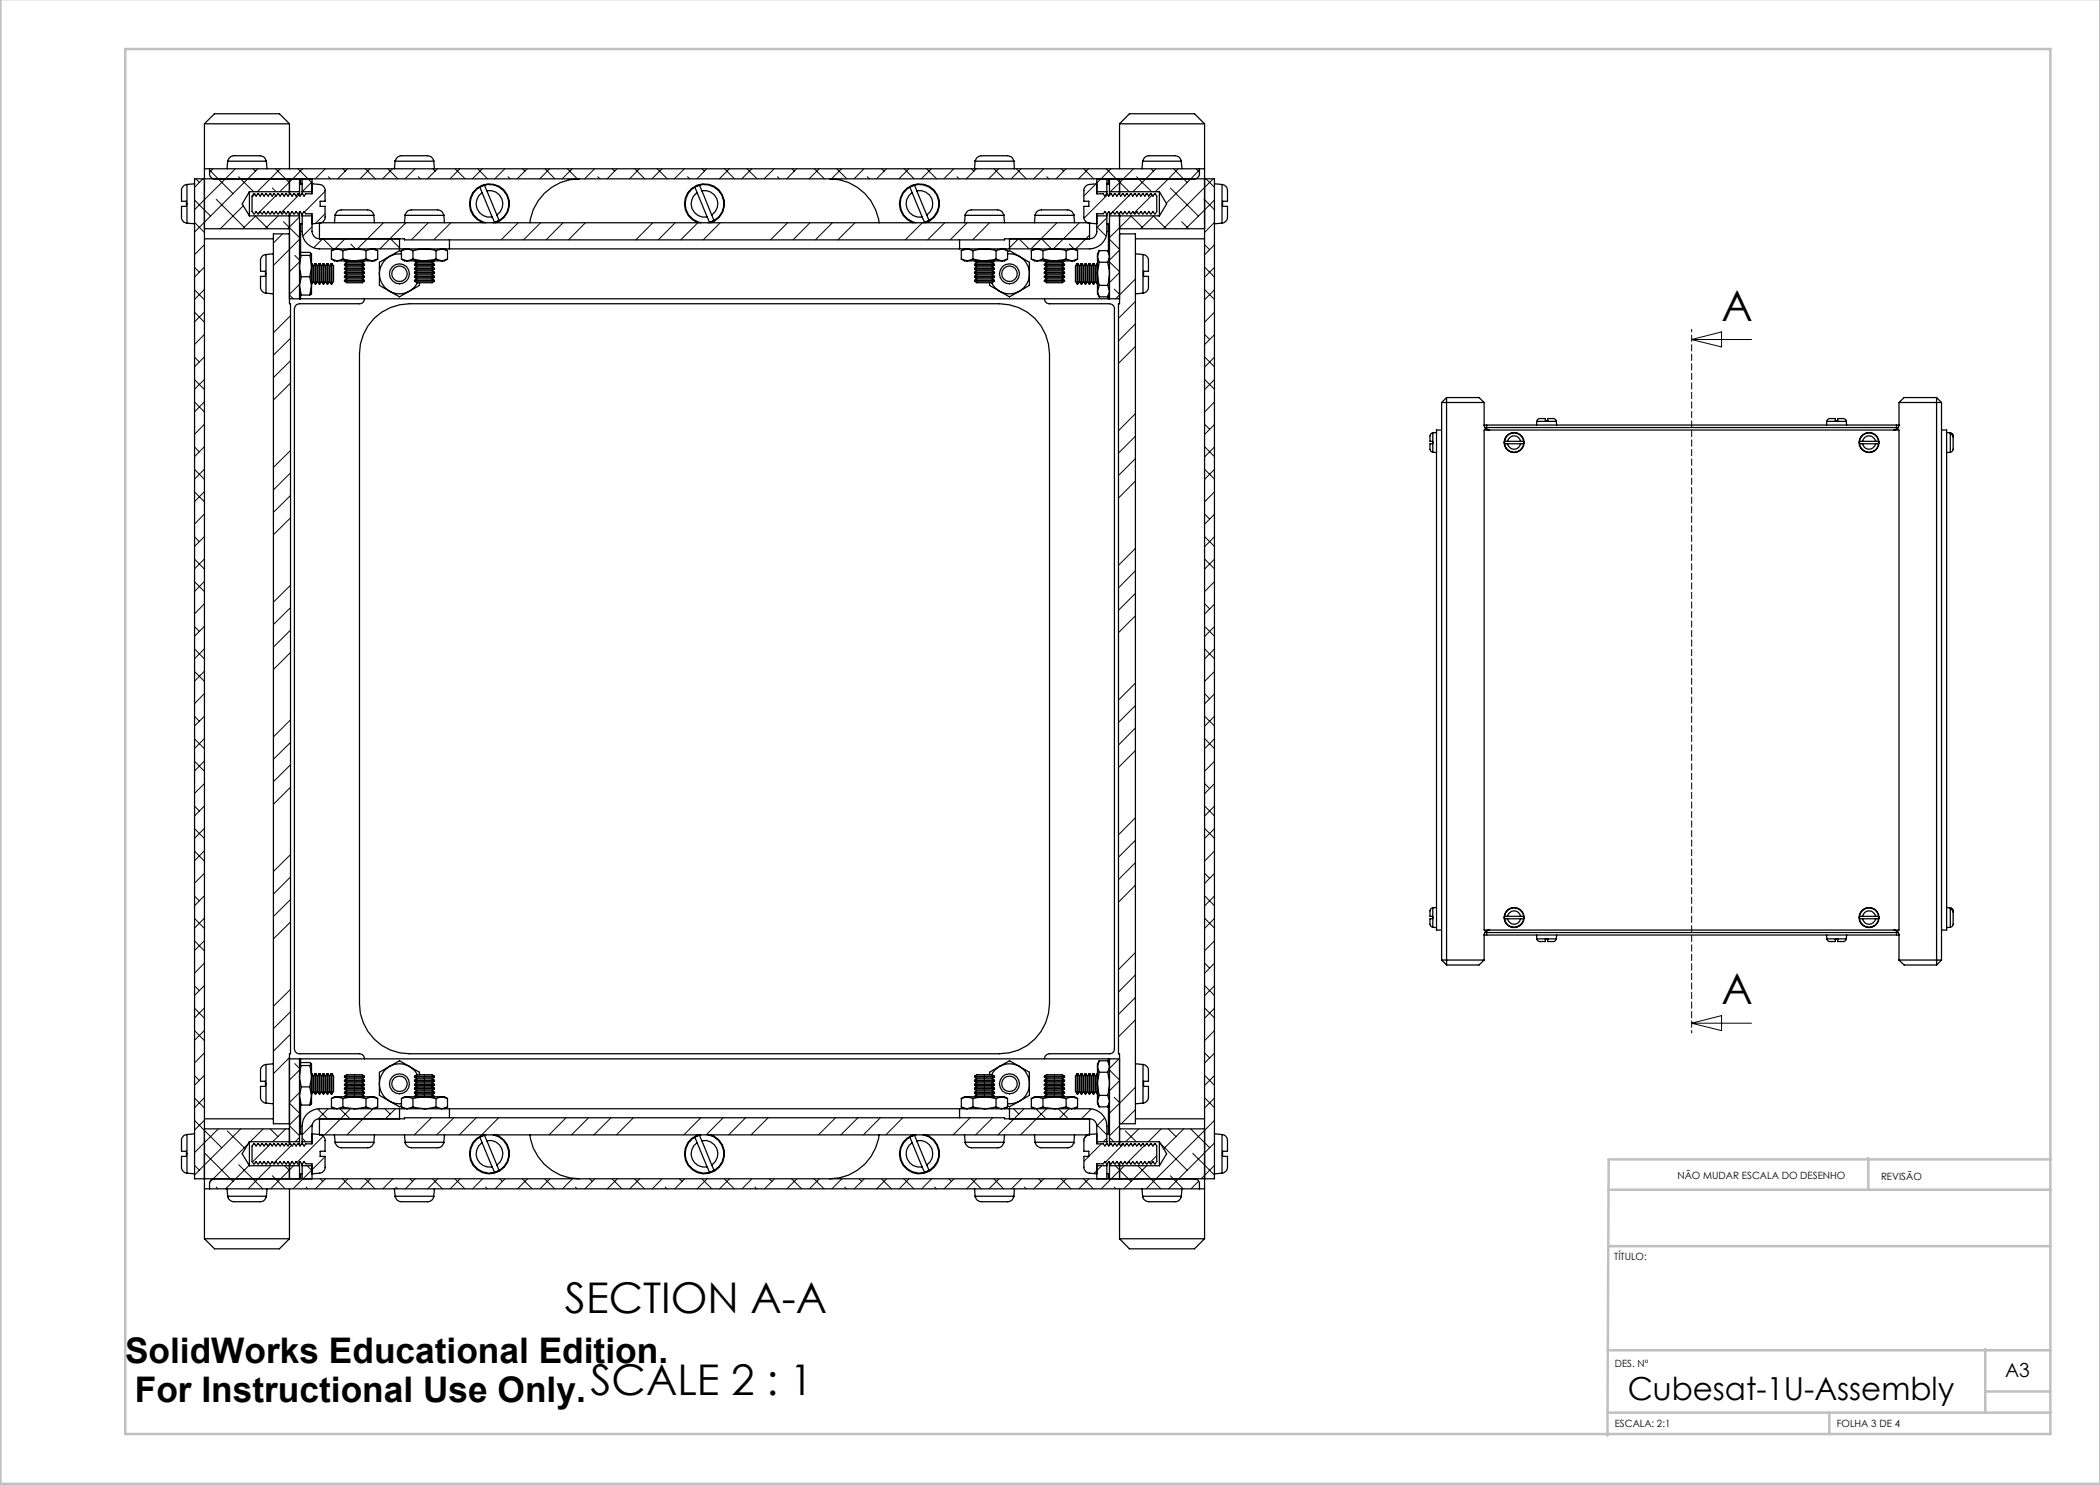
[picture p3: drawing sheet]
<svg xmlns="http://www.w3.org/2000/svg" width="420mm" height="297mm" viewBox="0 0 420 297" stroke-linecap="round" stroke-linejoin="round" font-family="sans-serif">
<defs><g id="words">
<g font-size="8.5">
<text x="344.3" y="64.1">A</text>
<text x="344.3" y="200.8">A</text>
<text x="113" y="262.5">SECTION A-A</text>
<text x="118.1" y="279">SCALE 2 : 1</text>
</g>
<g font-size="7.1">
<text x="25" y="272.6">SolidWorks Educational Edition.</text>
<text x="27" y="280.3">For Instructional Use Only.</text>
</g>
<text font-size="6.3" x="325.5" y="279.9">Cubesat-1U-Assembly</text>
<text font-size="3.9" x="401" y="275.4">A3</text>
<g font-size="2">
<text x="335.5" y="235.8">NÃO MUDAR ESCALA DO DESENHO</text>
<text x="376.2" y="236">REVISÃO</text>
<text x="322.8" y="252">TÍTULO:</text>
<text x="323" y="273.4">DES. Nº</text>
<text x="323" y="285.4">ESCALA: 2:1</text>
<text x="367.4" y="285.4">FOLHA 3 DE 4</text>
</g>
</g></defs>
<g fill="none" stroke="#000" stroke-width=".2">
<path d="M39.2 35.8l.7 .7M40.6 35.8l-1.7 1.7M41.9 34l4.7 4.7M42.6 33.8l-.7 .7M43.3 39.9l5.6 5.6M47.1 33.8l-8.2 8.1M47.7 35.3l3 3M50.6 33.8l.5 .5M51 38.8l-.6 .6M51.6 33.8l-12.7 12.6M54.5 37.6l.7 .7M55.1 33.8l2.7 2.7"/>
<path d="M55.2 39.2l-3.7 3.6M55.6 38.8h-.1M56.1 33.8l-4.6 4.5M59.6 33.8l2.8 2.8M59.8 38.9l-3.6 3.7M60.5 33.8l-4.5 4.5M62.4 36.4l-2 1.9M65 38.3l-4.1 4.1M65.1 33.8l-2.1 2M65.7 35.3l.4 .5M68.6 33.8l.4 .5M69.5 33.8l-2 2"/>
<path d="M73.1 33.8l2 2M74 33.8l-2 2M77.6 33.8l2 2M78.5 33.8l-2 2M83 33.8l-2 2M83.6 35.3l.5 .5M86.5 33.8l.5 .5M87.5 33.8l-2 2M91 33.8l2 2M92 33.8l-2 2M95.5 33.8l2 2M96.5 33.8l-2 2"/>
<path d="M101 33.8l-2 2M101.6 35.3l.4 .5M104.5 33.8l.5 .5M105.4 33.8l-2 2M109 33.8l2 2M109.9 33.8l-1.9 2M113.5 33.8l2 2M114.4 33.8l-2 2M118.9 33.8l-2 2M119.6 35.3l.4 .5M122.4 33.8l.5 .5M123.4 33.8l-2 2"/>
<path d="M127 33.8l1.9 2M127.9 33.8l-2 2M131.4 33.8l2.1 2M132.4 33.8l-2 2M136.9 33.8l-2 2M137.5 35.3l.4 .5M140.4 33.8l.5 .5M141.4 33.8l-2 2M144.9 33.8l2 2M145.9 33.8l-2 2M149.4 33.8l2 2M150.4 33.8l-2.1 2"/>
<path d="M154.8 33.8l-2 2M155.5 35.3l.4 .5M158.4 33.8l.5 .5M159.3 33.8l-2 2M162.9 33.8l2 2M163.8 33.8l-2 2M167.4 33.8l2 2M168.3 33.8l-2 2M172.8 33.8l-2 2M173.5 35.3l.3 .5M176.4 33.8l.4 .5M177.3 33.8l-2 2"/>
<path d="M180.8 33.8l2 2M181.8 33.8l-2 2M185.3 33.8l2 2M186.3 33.8l-2 2M190.7 33.8l-1.9 2M191.4 35.3l.4 .5M194.3 33.8l.5 .5M195.3 33.8l-2 2M198.8 33.8l2 2M199.7 33.8l-2 2M203.3 33.8l2 2M204.2 33.8l-2 2"/>
<path d="M208.7 33.8l-2 2M209.4 35.3l.4 .5M212.3 33.8l.4 .5M213.2 33.8l-2 2M216.7 33.8l2.1 2M217.7 33.8l-2 2M219.2 36.8l-2.4 2.4M219.4 36.4l.1 .1M221.2 33.8l4.6 4.5M221.5 38.9l-4.7 4.8M222.2 33.8l-2.8 2.8M225.7 39.2l-3.1 3.1"/>
<path d="M226.2 38.8l-.3 .2M226.7 33.8l-4.6 4.5M227.3 35.3l3 3M230.2 33.8l.5 .5M230.4 39l-3.6 3.6M231.2 33.8l-4.6 4.5M234.1 37.6l5.6 5.6M234.7 33.8l2.7 2.7M235.7 33.8l-4.6 4.5M239.2 33.8l.7 .7M239.9 34l-6.6 6.6M240.8 39.9l2.1 2"/>
<path d="M241.2 35.8l1.7 1.7M242.6 35.8l-9.9 10M38.9 40l3.2 3.2M38.9 58l2 2M38.9 53.5l1 .9M38.9 44.5l2 2M40.9 48.9l-2 2M40.9 53.4l-2 2M40.9 57.9l-2 2M48.7 41.1l-4.6 4.7M51 43.2l2.6 2.6M51.2 43.2l-2.7 2.6"/>
<path d="M55.6 43.2l-2.6 2.6M56.5 46.8l-1.8 1.8M56.7 44.3l3.2 3.2M57.9 59l.8 .8M58.9 51.1l1 .9M59.9 43.4l-2.4 2.4M59.9 47.9l-5.2 5.2M59.9 52.4l-2 2M59.9 56.9l-2 2M62.4 45.4l-1.9 1.8M64.5 47.8l-1.8 1.8M64.6 47.8l2 2"/>
<path d="M65 42.8l-1.9 1.9M69 47.8l-2 2M70.2 48.8l.9 1M76.7 44.6l-5.2 5.2M78.1 47.8l1.8 1.8M81.2 44.6l-5.2 5.2M85.7 44.6l-3.4 3.4M90.2 44.6l-3.5 3.4M103.6 44.6l-3.4 3.4M108.1 44.6l-3.4 3.4M112.6 44.6l-3.4 3.4M117.1 44.6l-3.4 3.4"/>
<path d="M130.6 44.6l-3.4 3.4M135 44.6l-3.3 3.4M139.6 44.6l-3.5 3.4M144 44.6l-3.3 3.4M157.5 44.6l-3.4 3.4M162 44.6l-3.4 3.4M166.5 44.6l-3.4 3.4M171 44.6l-3.4 3.4M184.5 44.6l-3.5 3.4M188.9 44.6l-3.4 3.4M193.4 44.6l-3.4 3.4M197.9 44.6l-3.4 3.4"/>
<path d="M203.7 47.8l-1.8 1.8M203.8 47.8l2 2M208.3 47.8l2 2M211.4 44.6l-5.2 5.2M213.9 48.8l.9 1M215.9 44.6l-5.2 5.2M217.9 47l-2.7 2.8M219.4 45.4l1.8 1.8M221.4 43.6l-2 2M221.9 52.4l2 2M221.9 47.9l2 2M222.4 42.5l-.2 .3"/>
<path d="M222.8 57.8l1.1 1.1M223.9 54.5l-2 2M223.9 50l-2 2M226.2 43.2l2.3 2.3M226.3 43.2l-4.4 4.3M227.1 55.8l-4 4M230.6 43.2l2.7 2.6M230.8 43.2l-2.7 2.6M236.3 44.3l1.4 1.5M240.9 57.9l2 2M240.9 53.4l2 2M240.9 48.9l1 1"/>
<path d="M242.9 40l-5.8 5.8M242.9 53.5l-2 2M242.9 44.5l-2 2M242.9 49l-2 2M242.9 58l-2 2M38.9 75.9l2 2M38.9 71.4l1 1M38.9 62.4l2 2M40.9 62.4l-2 2M40.9 75.9l-2 2M40.9 66.9l-2 2M40.9 71.4l-2 2"/>
<path d="M58.1 63.1l-3.4 3.5M58.1 67.7l-3.4 3.3M58.1 72.1l-3.4 3.4M58.1 76.6l-3.4 3.4M227.1 60.3l-3.4 3.4M227.1 64.8l-3.4 3.4M227.1 69.3l-3.4 3.4M240.9 75.9l2 2M240.9 71.4l2 2M240.9 66.9l1 1M242.9 62.4l-2 2M242.9 67l-2 1.9"/>
<path d="M242.9 71.4l-2 2M242.9 75.9l-2 2M338.3 67.9h12M338.3 67.9l6-1.5v3zM38.9 98.4l2 2M38.9 93.9l2 2M38.9 89.4l1 1M38.9 80.4l2 2M40.9 80.4l-2 2M40.9 84.8l-2 2.1M40.9 89.3l-2 2M40.9 93.8l-2 2"/>
<path d="M40.9 98.3l-2 2M58.1 90.1l-3.4 3.4M58.1 94.6l-3.4 3.4M58.1 99.1l-3.4 3.4M227.1 82.7l-3.4 3.4M227.1 87.2l-3.4 3.4M227.1 91.7l-3.4 3.4M227.1 96.2l-3.4 3.4M240.9 93.8l2 2M240.9 89.3l2 2M240.9 84.8l1 1.1M242.9 80.4l-2 2"/>
<path d="M242.9 84.9l-2 2M242.9 89.4l-2 2M242.9 93.9l-2 2M242.9 98.4l-2 2M38.9 116.3l2 2M38.9 111.8l2 2M38.9 107.3l1 1M40.9 111.8l-2 2M40.9 102.8l-2 2M40.9 107.3l-2 2M40.9 116.3l-2 2M58.1 117l-3.4 3.4"/>
<path d="M58.1 103.6l-3.4 3.4M227.1 109.7l-3.4 3.4M227.1 114.2l-3.4 3.4M227.1 118.7l-3.4 3.4M240.9 111.8l2 2M240.9 107.3l2 2M240.9 102.8l1 1M242.9 102.9l-2 1.9M242.9 107.3l-2 2.1M242.9 111.8l-2 2M242.9 116.3l-2 2M38.9 134.3l2 2"/>
<path d="M38.9 129.8l2 2M38.9 125.3l1 1M40.9 120.8l-2 2M40.9 125.3l-2 1.9M40.9 129.7l-2 2.1M40.9 134.2l-2 2M40.9 138.7l-2 2M58.1 121.5l-3.4 3.4M58.1 126l-3.4 3.4M58.1 130.5l-3.4 3.4M227.1 136.6l-3.4 3.4M227.1 123.2l-3.4 3.3"/>
<path d="M240.9 138.7l1 1.1M240.9 129.7l2 2.1M240.9 125.3l2 1.9M240.9 120.8l1 1M242.9 120.8l-2 2M242.9 125.3l-2 2M242.9 129.8l-2 2M242.9 134.3l-2 2M242.9 138.8l-2 2M38.9 152.3l2 2M38.9 147.8l2 2M38.9 143.3l1 .9"/>
<path d="M40.9 143.2l-2 2M40.9 147.7l-2 2M40.9 152.2l-2 2M40.9 156.7l-2 2M58.1 144l-3.4 3.4M58.1 148.5l-3.4 3.4M58.1 153l-3.4 3.3M58.1 157.4l-3.4 3.5M227.1 141.1l-3.4 3.4M227.1 145.6l-3.4 3.4M227.1 150.1l-3.4 3.4M240.9 156.7l1 1"/>
<path d="M240.9 147.7l2 2M240.9 143.2l2 2M242.9 143.3l-2 2M242.9 147.8l-2 2M242.9 152.3l-2 2M242.9 156.7l-2 2M38.9 179.2l1 1M38.9 170.2l2 2M38.9 165.7l2 2M38.9 161.2l1 1M40.9 174.7l-2 1.9M40.9 161.2l-2 2"/>
<path d="M40.9 165.7l-2 2M40.9 170.1l-2 2.1M40.9 179.1l-2 2M58.1 170.9l-3.4 3.4M58.1 175.4l-3.4 3.4M58.1 179.9l-3.4 3.4M227.1 163.5l-3.4 3.5M227.1 168.1l-3.4 3.3M227.1 172.5l-3.4 3.4M227.1 177l-3.4 3.4M240.9 179.1l2 2M240.9 174.7l1 1"/>
<path d="M240.9 165.7l2 2M240.9 161.2l2 2M242.9 161.2l-2 2M242.9 165.7l-2 2M242.9 170.2l-2 2M242.9 174.7l-2 2M242.9 179.2l-2 2M38.9 197.2l1 .9M38.9 188.2l2 2M38.9 183.7l2 2M40.9 183.6l-2 2M40.9 188.1l-2 2"/>
<path d="M40.9 192.6l-2 2M40.9 197.1l-2 2M58.1 197.9l-3.4 3.4M58.1 184.4l-3.4 3.4M227.1 190.5l-3.4 3.4M227.1 195l-3.4 3.4M227.1 199.5l-3.4 3.4M240.9 197.1l2 2M240.9 192.6l1 1M240.9 183.6l2 2M242.9 197.2l-2 1.9M242.9 183.7l-2 2"/>
<path d="M242.9 188.2l-2 2M242.9 192.6l-2 2.1M38.9 219.6l2 2M38.9 215.1l1 1M38.9 206.1l2 2M38.9 201.6l2 2.1M40.9 201.6l-2 2M40.9 206.1l-2 2M40.9 210.6l-2 2M40.9 215l-2 2.1M40.9 219.5l-2 2M57.9 211.5l-3.2 3.2"/>
<path d="M58.1 202.3l-3.4 3.4M58.1 206.8l-3.4 3.5M58.9 212.7l1 1M59.9 218.5l-2 2M59.9 214l-2 2M221.9 214l2 2M222.8 219.5l1.1 1M223.8 211.8l-1.9 1.9M223.9 216.1l-2 2.1M227.1 217.4l-5.2 5.2M227.1 204l-3.4 3.4M240.9 219.5l2 2"/>
<path d="M240.9 215l2 2.1M240.9 210.6l1 1M240.9 201.6l2 2M242.9 215.1l-2 2M242.9 201.6l-2 2.1M242.9 206.1l-2 2M242.9 210.6l-2 2M242.9 219.6l-2 2M338.3 204.6l6-1.5v3zM338.3 204.6h12M38.9 224.1l5.4 5.4M38.9 233.1l1 .9"/>
<path d="M40.9 224l-2 2M41 230.7l5.6 5.6M42.6 235.8l-.7 .7M43.3 237.4l.3 .4M43.7 225.8l-4.8 4.7M45.5 226.2l3.6 3.6M47.7 232.9l4.9 4.9M48.2 225.8l-9.3 9.2M49.7 228.7l-7 7.1M49.8 233l-4.7 4.8M52.6 225.8l-2.5 2.5M54 225.8l1.6 1.5"/>
<path d="M54.1 228.8l-3.6 3.6M54.2 233.1l-4.6 4.7M54.5 235.2l2.5 2.6M56.9 233.1l.9 .9M57.2 225.8l-2.7 2.5M57.9 225.1l2 2.1M57.9 220.7l2 1.9M58.3 229.1l-3.6 3.6M58.7 233.1l-4.6 4.7M59.9 223l-2 2M59.9 227.5l-.9 .8M60.4 227.6l.7 .7"/>
<path d="M61.2 237.4l.4 .4M61.4 233.1l1 1M62.4 224.9l-2 2.1M63.5 221.8l2 2M64 235.8l.6 .5M64.7 227.2l-5.3 5.3M65 231.3l-6.4 6.5M65.1 235.8l-2 2M65.6 221.8l-2 2M68 221.8l2 2M68.5 235.8l2 2M69.6 235.8l-2 2"/>
<path d="M70.1 221.8l-5.2 5.2M73 235.8l2 2M74.1 235.8l-2 2M74.6 221.8l-5.2 5.2M77 221.8l1 1M78.6 235.8l-2 2M79.1 221.8l-2 2M79.2 237.4l.3 .4M82 235.8l.5 .5M83 235.8l-1.9 2M86.3 223.6l-3.4 3.4M86.5 235.8l2 2"/>
<path d="M87.6 235.8l-2.1 2M90.8 223.6l-3.5 3.4M91 235.8l2 2M92 235.8l-2 2M95.3 223.6l-3.4 3.4M96.5 235.8l-2 2M97.1 237.4l.4 .4M99.7 223.6l-3.4 3.4M99.9 235.8l.6 .5M101 235.8l-2 2M104.5 235.8l1.9 2M105.5 235.8l-2 2"/>
<path d="M108.9 235.8l2 2M110 235.8l-2 2M113.2 223.6l-3.4 3.4M114.5 235.8l-2 2M115.1 237.4l.3 .4M117.7 223.6l-3.4 3.4M117.9 235.8l.6 .5M119 235.8l-2 2M122.2 223.6l-3.4 3.4M122.4 235.8l2 2M123.5 235.8l-2 2M126.7 223.6l-3.4 3.4"/>
<path d="M126.9 235.8l2 2M128 235.8l-2.1 2M132.4 235.8l-1.9 2M133 237.4l.4 .4M135.9 235.8l.5 .5M136.9 235.8l-2 2M140.2 223.6l-3.4 3.4M140.4 235.8l2 2M141.4 235.8l-2 2M144.6 223.6l-3.3 3.4M144.9 235.8l2 2M145.9 235.8l-2 2"/>
<path d="M149.1 223.6l-3.4 3.4M150.4 235.8l-2 2M151 237.4l.3 .4M153.6 223.6l-3.4 3.4M153.8 235.8l.6 .5M154.9 235.8l-2 2M158.3 235.8l2 2M159.4 235.8l-2 2M162.8 235.8l2 2M163.9 235.8l-2 2M167.1 223.6l-3.4 3.4M168.4 235.8l-2 2"/>
<path d="M168.9 237.4l.4 .4M171.6 223.6l-3.4 3.4M171.8 235.8l.5 .5M172.9 235.8l-2 2M176.1 223.6l-3.4 3.4M176.3 235.8l2 2M177.3 235.8l-2 2M180.6 223.6l-3.4 3.4M180.8 235.8l2 2M181.8 235.8l-2 2M186.3 235.8l-2 2M186.9 237.4l.4 .4"/>
<path d="M189.8 235.8l.5 .5M190.8 235.8l-2 2M194 223.6l-3.4 3.4M194.2 235.8l2.1 2M195.3 235.8l-2 2M198.5 223.6l-3.4 3.4M198.8 235.8l1.9 2M199.8 235.8l-2 2M202.7 221.8l1.1 1M204.3 235.8l-2 2M204.8 221.8l-5.2 5.2M204.9 237.4l.3 .4"/>
<path d="M207.2 221.8l2 2M207.7 235.8l.5 .5M208.8 235.8l-2 2M209.3 221.8l-5.2 5.2M211.7 221.8l2 2M212.2 235.8l2 2M213.3 235.8l-2 2M213.8 221.8l-2 2M216.7 235.8l2 2M217.8 231.3l-1 1M217.8 235.8l-2 2M217.9 226.7l-1.1 1"/>
<path d="M218.3 221.8l-2 2M219.3 224.9l2.1 2.1M219.4 234h.1M220.3 228.8l-2.5 2.4M220.3 233.1l-1.5 1.6M220.9 223.6l-1.5 1.6M221.4 227.6l-.7 .7M221.9 227.5l.9 .8M222.8 237.4l.4 .4M223.1 233.1l3.1 3.2M223.9 225.1l-2 2.1M224.7 228.8l-3.6 3.6"/>
<path d="M224.9 233.1l-4.7 4.7M225.1 226.2l2.2 2.1M227.1 221.9l-2.8 2.9M227.6 233.1l4.6 4.7M227.8 225.8l-2.7 2.5M228.9 229.1l-3.6 3.6M229.3 233.1l-4.5 4.7M231.4 231.1l-1.5 1.4M232.1 228.7l5.3 5.3M232.2 225.8l-2.5 2.5M233.6 225.8l1.6 1.5M234.1 235.2l2.5 2.6"/>
<path d="M236.7 225.8l-4 4M238.1 225.8l3.8 3.7M238.5 230.7l4.4 4.3M239.7 236.2l-1.5 1.6M242.9 224.1l-13.7 13.7M242.9 228.6l-9.2 9.2M242.9 233.1l-2.7 2.7"/>
</g>
<path d="M338.3 65.9v140.7" fill="none" stroke="#000" stroke-width=".2" stroke-dasharray="1.3 .6" stroke-dashoffset=".8"/>
<path d="M.1 -.1v296.9h419.9M25 9.8h385.1v277h-385.1zM321.7 237.9h88.4M373.7 231.6v6.3M410.1 231.9h-88.4l-.2 55.2M321.7 249.2h88.4M321.6 270h88.5M397.1 269.8v12.7M397.1 278.3h13M321.5 282.5h88.6M365.9 282.5v4.3" fill="none" stroke="#c0c0c0" stroke-width=".5"/>
<g fill="none" stroke="#000" stroke-width=".25">
<path d="M37.4 36.9a1.37 1.37 0 0 0-1.1 1.8v1.5h1v1.1h-.9a4.3 4.3 0 0 0 .2 2.9l.8 .4M37.4 36.9v7.7M38.9 36.8l-1.5 .1M38.9 35.8h204v200h-204zM40.9 33.8v204M40.9 33.8h200M40.9 24.8v9M40.9 24.8h17M40.9 24.8l2-2h13l2 2M41.9 33.8v.9a1.02 1.02 0 0 0 1 1.1M45.5 32.2h7.8M45.5 32.2l-.1 1.6"/>
<path d="M49.9 38.3v4.9M49.9 38.3h10M49.9 38.3l-1.5 2.5 1.5 2.4M53.2 32.2a1.31 1.31 0 0 0-1.5-1.1h-4.6a1.38 1.38 0 0 0-1.6 1.1M53.2 32.2h.1M53.3 32.2h.1M53.3 32.2l.1 1.6M57.9 35.8v3M57.9 24.8v9M59.9 38.3v.7M59.9 36.8h.5M59.9 35.8v2.5"/>
<path d="M60.1 35.8v1M60.4 38.3v.5M60.4 35.8v2.5M60.4 38.3h2M62.4 36.8l1.5 .1a1.21 1.21 0 0 1 1.1 1.2v2.1h-1v1.1h1v2.1a1.21 1.21 0 0 1-1.1 1.2l-1.5 .2M62.4 35.8v3h-1.3l-.3 .4-.3-.4h-.2l-.3 .4-.3-.4-.5 .4-.3-.4h-.2l-.3 .4-.3-.4h-.2l-.3 .4-.3-.4-.5 .4-.3-.4h-.2l-.3 .4-.3-.4h-.2l-.3 .4-.3-.4-.5 .4-.3-.4h-.2l-.3 .4-.3-.4h-.2l-.3 .4-.3-.4-.5 .4-.3-.4h-.2l-.3 .4-.3-.4h-.2l-.3 .4v3.1l.3 .5h.2l.3-.5 .3 .5h.2l.3-.5 .4 .5 .4-.5 .3 .5h.2l.3-.5 .3 .5h.2l.3-.5 .4 .5 .4-.5 .3 .5h.2l.3-.5 .3 .5h.2l.3-.5 .4 .5 .4-.5 .3 .5h.2l.3-.5 .3 .5h.2l.3-.5 .3 .5 .5-.5 .3 .5h.2l.3-.5 .3 .5h1.3v3.5a1.51 1.51 0 0 0 1.5 1.5M79 32.2a1.6 1.6 0 0 1 1.6-1.1h4.6a1.33 1.33 0 0 1 1.5 1.1M79 32.2h7.7M79 32.2l-.1 1.6M86.7 32.2l.2 1.6M96.4 38.5a2.69 2.69 0 0 0-1 3.3 2.69 2.69 0 0 0 3 1.6M96.4 38.5l2 4.9"/>
<path d="M97.4 38.1a2.69 2.69 0 0 1 3 1.6 2.69 2.69 0 0 1-1 3.3M97.4 38.1l-.5-1.1-.7 .3-.2 .2 .4 1M97.4 38.1l2 4.9M115.9 35.8a10 10 0 0 0-9.9 8.8M139.4 38.5a2.69 2.69 0 0 0-1 3.3 2.69 2.69 0 0 0 3 1.6M139.4 38.5l2 4.9M140.4 38.1a2.68 2.68 0 0 1 3 1.7 2.68 2.68 0 0 1-1.1 3.2M140.4 38.1l-.5-1.1-.4 .1-.5 .3 .4 1.1M140.4 38.1l1.9 4.9M165.9 35.8a10 10 0 0 1 9.9 8.8M182.4 38.5a2.69 2.69 0 0 0-1 3.3 2.69 2.69 0 0 0 3 1.6M182.4 38.5l2 4.9"/>
<path d="M183.3 38.1a2.68 2.68 0 0 1 3.1 1.6 2.68 2.68 0 0 1-1.1 3.3M183.3 38.1l-.4-1.1-.4 .1-.5 .3 .4 1.1M183.3 38.1l2 4.9M195 32.2a1.72 1.72 0 0 1 1.6-1.1h4.6a1.47 1.47 0 0 1 1.6 1.1M195 32.2h7.8M195 32.2l-.1 1.6M202.8 32.2l.1 1.6M219.4 36.8l-1.5 .1a1.21 1.21 0 0 0-1.1 1.2v2.1h1v1.1h-1v2.1a1.21 1.21 0 0 0 1.1 1.2l1.5 .2M219.4 35.8v3h1.3l.3 .4 .3-.4 .5 .4 .3-.4h.1l.4 .4 .3-.4h.2l.3 .4 .3-.4 .5 .4 .3-.4h.1l.4 .4 .3-.4h.2l.3 .4 .3-.4 .5 .4 .3-.4h.1l.4 .4 .3-.4h.2l.3 .4 .3-.4 .5 .4 .3-.4h.1l.4 .4 .3-.4h.2l.3 .4 .3-.4h.2l.3 .4v3.1l-.3 .5h-.2l-.3-.5-.3 .5h-.2l-.3-.5-.4 .5h-.1l-.3-.5-.4 .5-.4-.5-.3 .5h-.2l-.3-.5-.4 .5h-.1l-.3-.5-.4 .5-.4-.5-.3 .5h-.2l-.3-.5-.4 .5h-.1l-.3-.5-.4 .5-.4-.5-.3 .5h-.2l-.3-.5-.4 .5h-.1l-.3-.5-.4 .5-.4-.5-.3 .5h-1.3v3.5a1.45 1.45 0 0 1-1.5 1.5M219.4 38.3h2M221.4 38.3v.5M221.4 35.8v2.5"/>
<path d="M221.7 35.8v1M221.9 38.3v.7M221.9 36.8h-.5M221.9 38.3h10M221.9 35.8v2.5M223.9 35.8v3M223.9 24.8h17M223.9 24.8l2-2h13l2 2M223.9 24.8v9M228.5 32.2h.1M228.5 32.2h7.8M228.5 32.2l-.1 1.6"/>
<path d="M228.6 32.2a1.3 1.3 0 0 1 1.5-1.1h4.6a1.33 1.33 0 0 1 1.6 1.1M231.9 38.3v4.9M231.9 38.3l1.4 2.5-1.4 2.4M236.3 32.2l.1 1.6M239.9 33.8v.9a1.02 1.02 0 0 1-1 1.1M240.9 33.8v204M240.9 24.8v9M242.9 36.8l1.5 .1M244.4 36.9a1.37 1.37 0 0 1 1.1 1.8v1.5h-1v1.1h1v1.5a1.37 1.37 0 0 1-1.1 1.8M244.4 36.9v7.7M37.4 44.6l1.5 .2M40.9 47.8h13.8"/>
<path d="M40.9 45.8h17M49.9 43.2h10M53.2 50.9a1.37 1.37 0 0 0-1.1 1.8v1.6h1v1h-.9a4.3 4.3 0 0 0 .2 2.9l.8 .4M53.2 50.9v7.7M53.2 58.6l1.5 .2M54.7 50.8l-1.5 .1M57.9 42.7v18h.2v150h-.2v18.1M57.9 46.8h-3.2v178h3.2M57.9 59.8h2M59.9 42.5v.7M59.9 58.7l.4 .3M59.9 59.8h.2"/>
<path d="M59.9 43.2v16.6M60.1 59.8h161.6M60.1 44.7v5.9M60.1 58.9v.9M60.3 55.3l-.4 1.8 .4 1.9M60.3 51.1a6.6 6.6 0 0 0 0 4.2M60.3 55.3h1.6M60.3 59h1.6M60.3 51.1h1.6M60.4 43.2v3.1a3.5 3.5 0 0 0 3.5 3.5h16M60.4 42.8v.4M60.4 44.7l-.5 .1"/>
<path d="M60.4 43.2h2M61.9 55.3l.4 1.9M61.9 51.1l.4 2.1M62.3 53.2l-.4 2.1M62.3 53.2v4M62.3 50.8v2.4M62.3 57.2v1.6l-.4 .2M62.3 50.8l-.4-.3h-1.6l-.4 .3 .4 .3M62.3 52.8h.1M62.3 56.8h.1M62.3 57.2l-.4 1.8M62.3 50.8l-.4 .3"/>
<path d="M62.4 52.8v4M62.4 52.8l.3 .4M62.7 53.2v3.1M62.7 56.3l-.3 .5M62.7 56.3l.3 .5M63 52.8v4M63 52.8h.2M63 56.8h.2M63 52.8l-.3 .4M63.2 52.8v4M63.2 52.8l.3 .4M63.5 53.2v3.1"/>
<path d="M63.5 56.3l-.3 .5M63.5 56.3l.3 .5M63.8 52.8v4M63.8 52.8h.2M63.8 56.8h.2M63.8 52.8l-.3 .4M63.9 47.8h17v.2h120v-.2h17M63.9 47.8v-3.2h154v3.2M64 52.8v4M64 52.8l.3 .4M64.3 53.2v3.1M64.3 56.3l.3 .5"/>
<path d="M64.3 56.3l-.3 .5M64.6 52.8v4M64.6 52.8h.2M64.6 56.8h.2M64.6 52.8l-.3 .4M64.8 52.8v4M64.8 52.8l.3 .4M65.1 53.2v3.1M65.1 56.3l-.3 .5M65.1 56.3l.3 .5M65.4 52.8v4M65.4 52.8h.2"/>
<path d="M65.4 56.8h.2M65.4 52.8l-.3 .4M65.6 52.8v4M65.6 52.8l.3 .4M65.9 53.2v3.1M65.9 56.3l.3 .5M65.9 56.3l-.3 .5M66.2 52.8v4M66.2 52.8h.2M66.2 56.8h.2M66.2 52.8l-.3 .4M66.3 50.1l1.1-.3 1.2 .3"/>
<path d="M66.3 51.8l.6 .4h.5M66.3 50.1v1.7M66.3 51.8l1.1 .4M66.4 52.8a1.48 1.48 0 0 1 .3 1.4v1.1a1.48 1.48 0 0 1-.3 1.5M66.4 52.8v4M66.9 49.8l-.6 .3M67 43v.1M67 43h.1M67 43.1h7.8M67 43.1l-.1 1.5M67.1 43a1.24 1.24 0 0 1 1.5-1h4.6a1.26 1.26 0 0 1 1.6 1.1M67.4 52.2h3.5"/>
<path d="M68.6 50.1a7.7 7.7 0 0 1 4.6 0M68.6 51.8l2.3 .4M68.6 51.8l-1.2 .4M68.6 50.1v1.7M68.9 54.5h4M68.9 52.2h4M68.9 53.1h4M68.9 55.5h4M68.9 52.9h4M68.9 53.7h4M68.9 53.8h4M68.9 54.6h4"/>
<path d="M68.9 55.3h4M68.9 56.1h4M68.9 56.2a1.48 1.48 0 0 0 1.4 .3h1.2a1.48 1.48 0 0 0 1.4-.3M68.9 56.2h4M68.9 52.2h.1M68.9 52.9v.2M68.9 53.7v.1M68.9 54.5v.1M68.9 55.3v.2M68.9 56.1v.1M68.9 53.1l.5 .3M68.9 55.5l.5 .3"/>
<path d="M68.9 54.6l.5 .4M68.9 52.2l.5 .4M68.9 53.8l.5 .3M69.4 54.1h3.1M69.4 53.4h3.1M69.4 55.8h3.1M69.4 52.6h3.1M69.4 55h3.1M69.4 54.1l-.5 .4M69.4 52.6l-.5 .3M69.4 55.8l-.5 .3M69.4 53.4l-.5 .3"/>
<path d="M69.4 55l-.5 .3M70.9 52.2h3.5M72.5 54.1l.4 .4M72.5 52.6l.4 .3M72.5 55.8l.4 .3M72.5 53.4l.4 .3M72.5 55l.4 .3M72.9 59.8a.96 .96 0 0 1-1 .9h-12a1.09 1.09 0 0 0-1 1.1v148a1.02 1.02 0 0 0 1 .9h12a1.02 1.02 0 0 1 1 1.1M72.9 52.2h.1M72.9 52.9v.2M72.9 53.7v.1M72.9 54.5v.1"/>
<path d="M72.9 55.3v.2M72.9 56.1v.1M72.9 53.1l-.4 .3M72.9 55.5l-.4 .3M72.9 54.6l-.4 .4M72.9 52.2l-.4 .4M72.9 53.8l-.4 .3M73.2 51.8l-2.3 .4M73.2 50.1l1.2-.3 1.1 .3M73.2 50.1v1.7M73.2 51.8l1.2 .4M74.8 43.1l.1 1.5"/>
<path d="M74.9 49.8l.6 .3M75.5 51.8l-1.1 .4M75.5 51.8l-.6 .4h-.5M75.5 50.1v1.7M75.9 54.7a4.2 4.2 0 0 0 2 3.5M75.9 54.7v2.4l2 1.1M77.9 58.2a4 4 0 0 0 4 0M77.9 51.3a4.2 4.2 0 0 0-2 3.4M77.9 58.2l2 1.2 2-1.2M77.9 51.3l-2 1.2v2.2M79.9 49.8h10M79.9 47.8v2"/>
<path d="M80.3 50.8l-1.5 .1-.9 .4M80.3 50.4l-.4-.3-2 1.2M80.3 50.1l1.1-.3 1.2 .3M80.3 51.8l.6 .4h.5M80.3 51.8l1.1 .4M80.3 50.1v1.7M80.9 49.8l-.6 .3M81 43v.1M81 43h.1M81 43.1h7.8M81 43.1l-.1 1.5M81.1 43a1.24 1.24 0 0 1 1.5-1h4.6a1.38 1.38 0 0 1 1.6 1.1"/>
<path d="M81.4 52.2h3.5M82.6 50.1a7.7 7.7 0 0 1 4.6 0M82.6 51.8l2.3 .4M82.6 51.8l-1.2 .4M82.6 50.1v1.7M82.9 56.1h4M82.9 52.2h4M82.9 52.9h4M82.9 53.1h4M82.9 53.7h4M82.9 55.3h4M82.9 53.8h4"/>
<path d="M82.9 55.5h4M82.9 54.5h4M82.9 54.6h4M82.9 56.2h4M82.9 56.2a1.48 1.48 0 0 0 1.4 .3h1.2a1.48 1.48 0 0 0 1.4-.3M82.9 52.2h.1M82.9 52.9v.2M82.9 53.7v.1M82.9 54.5v.1M82.9 55.3v.2M82.9 56.1v.1M82.9 52.2l.5 .4"/>
<path d="M82.9 55.5l.5 .3M82.9 54.6l.5 .4M82.9 53.1l.5 .3M82.9 53.8l.5 .3M83.1 52.4l.2 .2M83.4 55.8h3M83.4 53.4h3M83.4 52.6h3M83.4 55h3M83.4 54.1h3M83.4 55.8l-.5 .3M83.4 53.4l-.5 .3"/>
<path d="M83.4 52.6l-.5 .3M83.4 55l-.5 .3M83.4 54.1l-.5 .4M83.5 56.5l-.8 1.1-.8 .6M83.9 56.5v.6l-2 1.1M84.9 52.2h3.5M86.4 55.8l.5 .3M86.4 53.4l.5 .3M86.4 52.6l.5 .3M86.4 55l.5 .3M86.4 54.1l.5 .4M86.9 52.2h.1"/>
<path d="M86.9 52.9v.2M86.9 53.7v.1M86.9 54.5v.1M86.9 55.3v.2M86.9 56.1v.1M86.9 52.2l-.5 .4M86.9 55.5l-.5 .3M86.9 54.6l-.5 .4M86.9 53.1l-.5 .3M86.9 53.8l-.5 .3M87.2 51.8l-2.3 .4M87.2 50.1l1.2-.3 1.1 .3"/>
<path d="M87.2 51.8l1.2 .4M87.2 50.1v1.7M88.8 43.1l.1 1.5M88.9 49.8l.6 .3M89.5 51.8l-1.1 .4M89.5 51.8l-.6 .4h-.5M89.5 50.1v1.7M89.9 49.8h102M89.9 48v1.8M96.7 44.6a4 4 0 0 1-2-6.2 4 4 0 0 1 6.4 0 4 4 0 0 1-2 6.2M97.2 44.6a3.9 3.9 0 0 1-2.5-6 3.9 3.9 0 0 1 6.4 0 3.9 3.9 0 0 1-2.5 6M99.4 43l.4 1.1-.3 .2a.42 .42 0 0 1-.5 .1 .42 .42 0 0 1-.3-.4l-.3-.6"/>
<path d="M139.6 44.6a4 4 0 0 1-1.9-6.2 4 4 0 0 1 6.4 0 4 4 0 0 1-2 6.2M140.2 44.6a3.9 3.9 0 0 1-2.5-6 3.9 3.9 0 0 1 6.4 0 3.9 3.9 0 0 1-2.5 6M142.3 43l.5 1.1-.3 .2a.42 .42 0 0 1-.5 .1 .42 .42 0 0 1-.3-.4l-.3-.6M182.6 44.6a4 4 0 0 1-1.9-6.2 4 4 0 0 1 6.4 0 4 4 0 0 1-2 6.2M183.2 44.6a3.9 3.9 0 0 1-2.5-6 3.9 3.9 0 0 1 6.4 0 3.9 3.9 0 0 1-2.5 6M185.3 43l.5 1.1-.3 .2a.42 .42 0 0 1-.5 .1 .42 .42 0 0 1-.3-.4l-.3-.6M191.9 49.8h10M191.9 48v1.8M192.3 50.1l1.1-.3 1.2 .3M192.3 51.8l.6 .4h.5M192.3 51.8l1.1 .4M192.3 50.1v1.7"/>
<path d="M192.9 49.8l-.6 .3M193 43.1h7.8M193 43.1l-.1 1.5M193.4 52.2h3.5M194.6 51.8l2.3 .4M194.6 50.1a7.7 7.7 0 0 1 4.6 0M194.6 51.8l-1.2 .4M194.6 50.1v1.7M194.9 55.5h4M194.9 56.1h4M194.9 56.2h4M194.9 56.2a1.48 1.48 0 0 0 1.4 .3h1.2a1.48 1.48 0 0 0 1.4-.3"/>
<path d="M194.9 53.1h4M194.9 53.7h4M194.9 53.8h4M194.9 54.5h4M194.9 55.3h4M194.9 52.2h4M194.9 52.9h4M194.9 54.6h4M194.9 55.5l.4 .3M194.9 52.2h.1M194.9 52.9v.2M194.9 53.7v.1"/>
<path d="M194.9 54.5v.1M194.9 55.3v.2M194.9 56.1v.1M194.9 53.1l.4 .3M194.9 52.2l.4 .4M194.9 53.8l.4 .3M194.9 54.6l.4 .4M195.3 55.8h3.1M195.3 53.4h3.1M195.3 54.1h3.1M195.3 52.6h3.1M195.3 55h3.1"/>
<path d="M195.3 55.8l-.4 .3M195.3 54.1l-.4 .4M195.3 53.4l-.4 .3M195.3 52.6l-.4 .3M195.3 55l-.4 .3M196.9 52.2h3.4M197.9 56.5v.6l2 1.1M198.3 56.5l.8 1.1 .8 .6M198.4 55.8l.5 .3M198.4 54.1l.5 .4M198.4 53.4l.5 .3M198.4 52.6l.5 .3"/>
<path d="M198.4 55l.5 .3M198.6 52.4l-.1 .2M198.9 55.5l-.5 .3M198.9 52.2h.1M198.9 52.9v.2M198.9 53.7v.1M198.9 54.5v.1M198.9 55.3v.2M198.9 56.1v.1M198.9 53.1l-.5 .3M198.9 52.2l-.5 .4M198.9 53.8l-.5 .3"/>
<path d="M198.9 54.6l-.5 .4M199.2 50.1l1.1-.3 1.2 .3M199.2 51.8l-2.3 .4M199.2 51.8l1.1 .4M199.2 50.1v1.7M199.9 58.2a4.1 4.1 0 0 0 4 0M199.9 58.2l2 1.2 2-1.2M200.7 43a1.31 1.31 0 0 0-1.5-1h-4.6a1.29 1.29 0 0 0-1.6 1.1M200.7 43h.1M200.8 43v.1M200.8 43.1l.1 1.5M200.9 49.8l.6 .3"/>
<path d="M201.5 50.8h.9l1.5 .5M201.5 51.8l-1.2 .4M201.5 51.8l-.6 .4h-.6M201.5 50.4l.4-.3 2 1.2M201.5 50.1v1.7M201.9 47.8v2M203.9 51.3a4.1 4.1 0 0 1 2 3.4M203.9 51.3l2 1.2v2.2M205.9 54.7a4.1 4.1 0 0 1-2 3.5M205.9 54.7v2.4l-2 1.1M206.3 50.1l1.1-.3 1.2 .3M206.3 51.8l.6 .4h.5"/>
<path d="M206.3 51.8l1.1 .4M206.3 50.1v1.7M206.9 49.8l-.6 .3M207 43.1h7.8M207 43.1l-.1 1.5M207.4 52.2h3.5M208.6 50.1a7.7 7.7 0 0 1 4.6 0M208.6 51.8l2.3 .4M208.6 51.8l-1.2 .4M208.6 50.1v1.7M208.9 59.8a1.02 1.02 0 0 0 1 .9h12a1.02 1.02 0 0 1 1 1.1v148a.96 .96 0 0 1-1 .9h-12a1.09 1.09 0 0 0-1 1.1M208.9 53.1h4"/>
<path d="M208.9 52.9h4M208.9 55.3h4M208.9 53.7h4M208.9 55.5h4M208.9 54.6h4M208.9 52.2h4M208.9 56.1h4M208.9 56.2h4M208.9 54.5h4M208.9 53.8h4M208.9 56.2a1.55 1.55 0 0 0 1.4 .3h1.2a1.48 1.48 0 0 0 1.4-.3M208.9 53.1l.4 .3"/>
<path d="M208.9 52.2h.1M208.9 52.9v.2M208.9 53.7v.1M208.9 54.5v.1M208.9 55.3v.2M208.9 56.1v.1M208.9 55.5l.4 .3M208.9 54.6l.4 .4M208.9 52.2l.4 .4M208.9 53.8l.4 .3M209.3 53.4h3.1M209.3 52.6h3.1"/>
<path d="M209.3 55h3.1M209.3 55.8h3.1M209.3 54.1h3.1M209.3 52.6l-.4 .3M209.3 55l-.4 .3M209.3 53.4l-.4 .3M209.3 55.8l-.4 .3M209.3 54.1l-.4 .4M210.9 52.2h3.4M212.4 52.6l.5 .3M212.4 55l.5 .3M212.4 53.4l.5 .3"/>
<path d="M212.4 55.8l.5 .3M212.4 54.1l.5 .4M212.9 53.1l-.5 .3M212.9 52.2h.1M212.9 52.9v.2M212.9 53.7v.1M212.9 54.5v.1M212.9 55.3v.2M212.9 56.1v.1M212.9 55.5l-.5 .3M212.9 54.6l-.5 .4M212.9 52.2l-.5 .4"/>
<path d="M212.9 53.8l-.5 .3M213.2 50.1l1.1-.3 1.2 .3M213.2 51.8l-2.3 .4M213.2 51.8l1.1 .4M213.2 50.1v1.7M214.7 43a1.32 1.32 0 0 0-1.5-1h-4.6a1.48 1.48 0 0 0-1.6 1.1M214.7 43l.1 .1M214.7 43h.1M214.8 43.1l.1 1.5M214.9 49.8l.6 .3M215.4 52.8v4M215.4 52.8a1.48 1.48 0 0 0-.3 1.4v1.1a1.48 1.48 0 0 0 .3 1.5"/>
<path d="M215.4 52.8h.2M215.4 56.8h.2M215.5 51.8l-1.2 .4M215.5 51.8l-.6 .4h-.6M215.5 50.1v1.7M215.6 52.8v4M215.6 52.8l.3 .4M215.9 53.2v3.1M215.9 56.3l.3 .5M215.9 56.3l-.3 .5M216.2 52.8v4M216.2 52.8h.2"/>
<path d="M216.2 56.8h.2M216.2 52.8l-.3 .4M216.4 52.8v4M216.4 52.8l.3 .4M216.7 53.2v3.1M216.7 56.3l-.3 .5M216.7 56.3l.3 .5M217 52.8v4M217 52.8h.2M217 56.8h.2M217 52.8l-.3 .4M217.2 52.8v4"/>
<path d="M217.2 52.8l.3 .4M217.5 53.2v3.1M217.5 56.3l-.3 .5M217.5 56.3l.3 .5M217.8 52.8v4M217.8 52.8h.2M217.8 56.8h.2M217.8 52.8l-.3 .4M218 52.8v4M218 52.8l.3 .4M218.3 53.2v3.1M218.3 56.3l-.3 .5"/>
<path d="M218.3 56.3l.3 .5M218.6 52.8v4M218.6 52.8h.2M218.6 56.8h.2M218.6 52.8l-.3 .4M218.8 52.8v4M218.8 52.8l.3 .4M219.1 53.2v3.1M219.1 56.3l.3 .5M219.1 56.3l-.3 .5M219.4 43.2h2M219.4 52.8v4"/>
<path d="M219.4 52.8l-.3 .4M219.4 52.8h.1M219.4 56.8h.1M219.5 58.2l.4 1.2M219.5 54.7l.4 2.4M219.5 51.3l.4 1.2M219.5 51.3v3.4M219.5 54.7v3.5M219.5 58.2v.6l.4 .6M219.9 52.5l-.4 2.2M219.9 50.1l-.4 .7v.5M219.9 59.4h1.6"/>
<path d="M219.9 57.1l-.4 1.1M219.9 57.1h1.6M219.9 52.5h1.6M219.9 50.1l-.4 1.2M219.9 50.1h1.6M221.4 43.2v3.1a3.5 3.5 0 0 1-3.5 3.5h-16M221.4 42.8v.4M221.4 44.7l.5 .1M221.5 57.1l.4 1.1-.4 1.2M221.5 52.5a7.7 7.7 0 0 1 0 4.6M221.5 50.1l.4 1.2-.4 1.2M221.5 50.1l.4 .7"/>
<path d="M221.7 59.8h.2M221.7 44.7v5.7M221.7 59.1v.7M221.9 42.5v.7M221.9 58.8l-.4 .6M221.9 43.2h10M221.9 59.8h2M221.9 43.2v16.6M223.9 42.7v18h-.2v150h.2v18.1M223.9 46.8h3.2v178h-3.2M223.9 45.8h17M227.1 50.8l1.5 .1"/>
<path d="M227.1 47.8h13.8M228.6 50.9a1.37 1.37 0 0 1 1.1 1.8v1.6h-1v1h1v1.5a1.37 1.37 0 0 1-1.1 1.8M228.6 50.9v7.7M228.6 58.6l-1.5 .2M244.4 44.6l-1.5 .2M74.8 63.7a10.2 10.2 0 0 1 7.1-3h118a10 10 0 0 1 10 10.1v130a10 10 0 0 1-10 9.9h-118a10 10 0 0 1-10-9.9v-130a10.2 10.2 0 0 1 2.9-7.1zM289.3 79.5v113.5M289.3 79.5h6.5l1 1M289.3 79.5l-1 1M387.3 79.5v113.5M387.3 79.5h-6.5l-1 1M387.3 79.5l1 1"/>
<path d="M286.6 86.6l-.4 .2a1.68 1.68 0 0 0-.2 1.5h.5v.5h-.5a1.8 1.8 0 0 0 .2 1.5l.4 .1M286.6 86.6v3.8M286.6 90.4l.7 .1M287.3 86.5l-.7 .1M288.3 80.5h8.5M288.3 86h-1v100h1M288.3 80.5v111.5M296.8 85a.96 .96 0 0 0 1 1l-.3-.1-.2-.4M296.8 85h.5M296.8 86h83v100h-83zM296.8 80.5v4.5M296.9 85.5h.4"/>
<path d="M297.3 85v.5M297.3 85.5h82M297.3 85h82M301.5 88.3h-.3a.25 .25 0 0 0-.3 .2 .25 .25 0 0 0 .2 .3h.4M301.5 88.8a1.35 1.35 0 0 0 1.3 1 1.35 1.35 0 0 0 1.3-1M301.5 88.3a1.35 1.35 0 0 1 1.3-1.1 1.35 1.35 0 0 1 1.3 1.1M301.5 88.8h2.6M301.5 88.3h2.6M304.1 88.3h.6v.5h-.6M307.4 84.3a.71 .71 0 0 1 .9-.6h.8a.31 .31 0 0 0 0 .4 .31 .31 0 0 0 .4 0 .31 .31 0 0 0 .1-.4h.4a.89 .89 0 0 1 1.3 .6M307.4 84.3h3.9M307.4 84.3l-.1 .7"/>
<path d="M311.3 84.3v.7M365.4 84.3a.71 .71 0 0 1 .9-.6h.8a.31 .31 0 0 0 0 .4 .31 .31 0 0 0 .4 0 .31 .31 0 0 0 .1-.4h.4a.89 .89 0 0 1 1.3 .6M365.4 84.3h3.9M365.4 84.3l-.1 .7M369.3 84.3v.7M372.5 88.3h-.6v.5h.6M372.5 88.8a1.35 1.35 0 0 0 1.3 1 1.35 1.35 0 0 0 1.3-1M372.5 88.3a1.35 1.35 0 0 1 1.3-1.1 1.35 1.35 0 0 1 1.3 1.1M372.5 88.8h2.6M372.5 88.3h2.6M375.1 88.3h.6v.5h-.6M379.3 85h.5"/>
<path d="M379.3 85.5h.4M379.3 85v.5M379.8 85a.96 .96 0 0 1-1 1l.4-.2 .1-.3M379.8 80.5h8.5M379.8 80.5v4.5M388.3 86h1v100h-1M388.3 80.5v111.5M389.3 86.5l.8 .1M390.1 86.6h.1a.65 .65 0 0 1 .4 .8M390.1 86.6v3.8M390.1 90.4l-.8 .1M390.6 87.4v1.2a1.99 1.99 0 0 1-.2 1.7l-.3 .1"/>
<path d="M390.6 87.2l-.1-.3-.4-.3v.3l.3 .1 .2 .4M286.6 181.6l-.4 .2a1.68 1.68 0 0 0-.2 1.5h.5v.5h-.5a1.66 1.66 0 0 0 .2 1.5l.4 .2M286.6 181.6v3.9M286.6 185.5h.7M287.3 181.5l-.7 .1M288.3 192h8.5M288.3 192l1 1M296.8 187h.5M296.8 187v5M296.8 192l-1 1h-6.5M296.9 186.5h.4M297.3 186.5l.1-.3 .4-.2a.96 .96 0 0 0-1 1"/>
<path d="M297.3 186.5h82M297.3 187h82M297.3 186.5v.5M301.5 183.3h-.3a.25 .25 0 0 0-.3 .2 .25 .25 0 0 0 .2 .3h.4M301.5 183.8a1.35 1.35 0 0 0 1.3 1.1 1.35 1.35 0 0 0 1.3-1.1M301.5 183.3a1.35 1.35 0 0 1 1.3-1.1 1.35 1.35 0 0 1 1.3 1.1M301.5 183.8h2.6M301.5 183.3h2.6M304.1 183.3h.6v.5h-.6M307.3 187l.1 .8M307.4 187.8a.73 .73 0 0 0 .9 .5h.8a.31 .31 0 0 1 0-.4 .31 .31 0 0 1 .4 0 .31 .31 0 0 1 .1 .4h.4a.92 .92 0 0 0 1.2-.4l.1-.1M307.4 187.8h3.9"/>
<path d="M311.3 187v.8M365.3 187l.1 .8M365.4 187.8a.73 .73 0 0 0 .9 .5h.8a.31 .31 0 0 1 0-.4 .31 .31 0 0 1 .4 0 .31 .31 0 0 1 .1 .4h.4a.92 .92 0 0 0 1.2-.4l.1-.1M365.4 187.8h3.9M369.3 187v.8M372.5 183.3h-.6v.5h.6M372.5 183.8a1.35 1.35 0 0 0 1.3 1.1 1.35 1.35 0 0 0 1.3-1.1M372.5 183.3a1.35 1.35 0 0 1 1.3-1.1 1.35 1.35 0 0 1 1.3 1.1M372.5 183.8h2.6M372.5 183.3h2.6M375.1 183.3h.4a.25 .25 0 0 1 .2 .2 .25 .25 0 0 1-.2 .3h-.4M379.3 186.5l-.1-.3-.4-.2a.96 .96 0 0 1 1 1"/>
<path d="M379.3 187h.5M379.3 186.5h.4M379.3 186.5v.5M379.8 192h8.5M379.8 187v5M379.8 192l1 1h6.5M388.3 192l-1 1M389.3 181.5l.8 .1M390.1 181.6h.1a.65 .65 0 0 1 .4 .8M390.1 181.6v3.9M390.1 185.5h-.8M390.6 182.4v2.5l-.1 .3-.4 .3"/>
<path d="M390.6 182.2l-.1-.3-.4-.3v.3l.3 .1 .2 .4M53.2 212.9a1.37 1.37 0 0 0-1.1 1.8v1.5h1v1.1h-.9a4.3 4.3 0 0 0 .2 2.9l.8 .4M53.2 212.9v7.7M54.7 212.8l-1.5 .1M57.9 211.8h2M59.9 211.8h.2M59.9 211.8v16.5M60.1 211.8h161.6M60.1 211.8v.8M60.3 217.4l-.4 1.7 .4 1.9M60.3 213.1a6.6 6.6 0 0 0 0 4.3M60.3 217.4h1.6"/>
<path d="M60.3 213.1h1.6M61.9 217.4l.4 1.8M61.9 213.1l.4 2.1M62.3 215.2l-.4 2.2M62.3 215.2v4M62.3 212.8v2.4M62.3 219.2v1.6l-.4 .2M62.3 212.8l-.4-.3h-1.6l-.4 .3 .4 .3M62.3 218.8h.1M62.3 214.8h.1M62.3 219.2l-.4 1.8M62.3 212.8l-.4 .3"/>
<path d="M62.4 214.8v4M62.4 214.8l.3 .4M62.7 215.2v3.1M62.7 218.3l.3 .5M62.7 218.3l-.3 .5M63 214.8v4M63 218.8h.2M63 214.8h.2M63 214.8l-.3 .4M63.2 214.8v4M63.2 214.8l.3 .4M63.5 215.2v3.1"/>
<path d="M63.5 218.3l-.3 .5M63.5 218.3l.3 .5M63.8 214.8v4M63.8 218.8h.2M63.8 214.8h.2M63.8 214.8l-.3 .4M64 214.8v4M64 214.8l.3 .4M64.3 215.2v3.1M64.3 218.3l.3 .5M64.3 218.3l-.3 .5M64.6 214.8v4"/>
<path d="M64.6 218.8h.2M64.6 214.8h.2M64.6 214.8l-.3 .4M64.8 214.8v4M64.8 214.8l.3 .4M65.1 215.2v3.1M65.1 218.3l.3 .5M65.1 218.3l-.3 .5M65.4 214.8v4M65.4 218.8h.2M65.4 214.8h.2M65.4 214.8l-.3 .4"/>
<path d="M65.6 214.8v4M65.6 214.8l.3 .4M65.9 215.2v3.1M65.9 218.3l.3 .5M65.9 218.3l-.3 .5M66.2 214.8v4M66.2 218.8h.2M66.2 214.8h.2M66.2 214.8l-.3 .4M66.3 219.7v1.7M66.4 214.8v4M66.4 214.8a1.48 1.48 0 0 1 .3 1.4v1.1a1.48 1.48 0 0 1-.3 1.5"/>
<path d="M67.4 219.4h3.5M67.4 219.4l-1.1 .3M67.4 219.4h-.5l-.6 .3M67.4 219.4l1.2 .3M68.6 219.7v1.7M68.9 217.1h4M68.9 216.9h4M68.9 219.3h4M68.9 215.3a1.48 1.48 0 0 1 1.4-.4h1.2a1.48 1.48 0 0 1 1.4 .4M68.9 215.3h4M68.9 217.7h4M68.9 217.8h4"/>
<path d="M68.9 218.5h4M68.9 218.6h4M68.9 216.2h4M68.9 215.4h4M68.9 216.1h4M68.9 215.3v.1M68.9 216.1v.1M68.9 216.9v.2M68.9 217.7v.1M68.9 218.5v.1M68.9 219.3v.1M68.9 217.1l.5 .3"/>
<path d="M68.9 217.8l.5 .4M68.9 218.6l.5 .4M68.9 216.2l.5 .4M68.9 215.4l.5 .4M69.4 219h3.1M69.4 217.4h3.1M69.4 218.2h3.1M69.4 216.6h3.1M69.4 215.8h3.1M69.4 219l-.5 .3M69.4 217.4l-.5 .3M69.4 218.2l-.5 .3"/>
<path d="M69.4 215.8l-.5 .3M69.4 216.6l-.5 .3M70.9 219.4l2.3 .3M70.9 219.4h3.5M70.9 219.4l-2.3 .3M72.5 219l.4 .3M72.5 217.4l.4 .3M72.5 218.2l.4 .3M72.5 215.8l.4 .3M72.5 216.6l.4 .3M72.9 215.3v.1M72.9 216.1v.1"/>
<path d="M72.9 216.9v.2M72.9 217.7v.1M72.9 218.5v.1M72.9 219.3v.1M72.9 217.1l-.4 .3M72.9 217.8l-.4 .4M72.9 218.6l-.4 .4M72.9 216.2l-.4 .4M72.9 215.4l-.4 .4M73.2 219.7v1.7M74.4 219.4l-1.2 .3M74.4 219.4h.5l.6 .3"/>
<path d="M74.4 219.4l1.1 .3M75.5 219.7v1.7M75.9 216.8a4.2 4.2 0 0 0 2 3.4M75.9 216.8v2.3l2 1.1M77.9 213.3a4 4 0 0 1 4 0M77.9 213.3a4.2 4.2 0 0 0-2 3.5M77.9 213.3l2-1.1 2 1.1M77.9 213.3l-2 1.2v2.3M80.3 219.7v1.7M81.4 219.4h3.5M81.4 219.4l-1.1 .3M81.4 219.4h-.5l-.6 .3"/>
<path d="M81.4 219.4l1.2 .3M81.9 213.3l2 1.2v.4M81.9 213.3l.8 .6 .8 1M82.6 219.7v1.7M82.9 218.6h4M82.9 218.5h4M82.9 217.8h4M82.9 217.7h4M82.9 217.1h4M82.9 216.2h4M82.9 216.1h4M82.9 219.3h4"/>
<path d="M82.9 216.9h4M82.9 215.4h4M82.9 215.3h4M82.9 215.3a1.48 1.48 0 0 1 1.4-.4h1.2a1.48 1.48 0 0 1 1.4 .4M82.9 215.3v.1M82.9 216.1v.1M82.9 216.9v.2M82.9 217.7v.1M82.9 218.5v.1M82.9 219.3v.1M82.9 217.8l.5 .4M82.9 217.1l.5 .3"/>
<path d="M82.9 218.6l.5 .4M82.9 216.2l.5 .4M82.9 215.4l.5 .4M83.3 218.9l-.2 .2M83.4 218.2h3M83.4 217.4h3M83.4 219h3M83.4 215.8h3M83.4 216.6h3M83.4 217.4l-.5 .3M83.4 218.2l-.5 .3M83.4 219l-.5 .3"/>
<path d="M83.4 215.8l-.5 .3M83.4 216.6l-.5 .3M84.9 219.4l2.3 .3M84.9 219.4h3.5M84.9 219.4l-2.3 .3M86.4 217.4l.5 .3M86.4 218.2l.5 .3M86.4 219l.5 .3M86.4 215.8l.5 .3M86.4 216.6l.5 .3M86.9 215.3v.1M86.9 216.1v.1"/>
<path d="M86.9 216.9v.2M86.9 217.7v.1M86.9 218.5v.1M86.9 219.3v.1M86.9 217.8l-.5 .4M86.9 217.1l-.5 .3M86.9 218.6l-.5 .4M86.9 216.2l-.5 .4M86.9 215.4l-.5 .4M87.2 219.7v1.7M88.4 219.4l-1.2 .3M88.4 219.4h.5l.6 .3"/>
<path d="M88.4 219.4l1.1 .3M89.5 219.7v1.7M192.3 219.7v1.7M193.4 219.4l-1.1 .3M193.4 219.4h3.5M193.4 219.4h-.5l-.6 .3M193.4 219.4l1.2 .3M194.6 219.7v1.7M194.9 219.3h4M194.9 218.6h4M194.9 216.9h4M194.9 217.8h4"/>
<path d="M194.9 217.7h4M194.9 216.2h4M194.9 216.1h4M194.9 215.4h4M194.9 215.3h4M194.9 215.3a1.48 1.48 0 0 1 1.4-.4h1.2a1.48 1.48 0 0 1 1.4 .4M194.9 218.5h4M194.9 217.1h4M194.9 215.3v.1M194.9 216.1v.1M194.9 216.9v.2M194.9 217.7v.1"/>
<path d="M194.9 218.5v.1M194.9 219.3v.1M194.9 218.6l.4 .4M194.9 217.8l.4 .4M194.9 215.4l.4 .4M194.9 217.1l.4 .3M194.9 216.2l.4 .4M195.3 219h3.1M195.3 216.6h3.1M195.3 218.2h3.1M195.3 217.4h3.1M195.3 215.8h3.1"/>
<path d="M195.3 219l-.4 .3M195.3 216.6l-.4 .3M195.3 217.4l-.4 .3M195.3 215.8l-.4 .3M195.3 218.2l-.4 .3M196.9 219.4l2.3 .3M196.9 219.4h3.4M196.9 219.4l-2.3 .3M198.4 219l.5 .3M198.4 216.6l.5 .3M198.4 217.4l.5 .3M198.4 215.8l.5 .3"/>
<path d="M198.4 218.2l.5 .3M198.5 218.9l.1 .2M198.9 215.3v.1M198.9 216.1v.1M198.9 216.9v.2M198.9 217.7v.1M198.9 218.5v.1M198.9 219.3v.1M198.9 218.6l-.5 .4M198.9 217.8l-.5 .4M198.9 215.4l-.5 .4M198.9 217.1l-.5 .3"/>
<path d="M198.9 216.2l-.5 .4M199.2 219.7v1.7M199.9 213.3l2-1.1 2 1.1M199.9 213.3a4.1 4.1 0 0 1 4 0M199.9 213.3l-.8 .6-.8 1M199.9 213.3l-2 1.2v.4M200.3 219.4l-1.1 .3M200.3 219.4h.6l.6 .3M200.3 219.4l1.2 .3M201.5 219.7v1.7M203.9 213.3l2 1.2v2.3M203.9 213.3a4.1 4.1 0 0 1 2 3.5"/>
<path d="M205.9 216.8a4.1 4.1 0 0 1-2 3.4M205.9 216.8v2.3l-2 1.1M206.3 219.7v1.7M207.4 219.4h3.5M207.4 219.4l-1.1 .3M207.4 219.4h-.5l-.6 .3M207.4 219.4l1.2 .3M208.6 219.7v1.7M208.9 217.1h4M208.9 217.8h4M208.9 217.7h4M208.9 218.5h4"/>
<path d="M208.9 216.1h4M208.9 216.9h4M208.9 215.4h4M208.9 215.3h4M208.9 215.3a1.55 1.55 0 0 1 1.4-.4h1.2a1.48 1.48 0 0 1 1.4 .4M208.9 218.6h4M208.9 216.2h4M208.9 219.3h4M208.9 215.3v.1M208.9 216.1v.1M208.9 216.9v.2M208.9 217.7v.1"/>
<path d="M208.9 218.5v.1M208.9 219.3v.1M208.9 217.1l.4 .3M208.9 216.2l.4 .4M208.9 215.4l.4 .4M208.9 218.6l.4 .4M208.9 217.8l.4 .4M209.3 217.4h3.1M209.3 218.2h3.1M209.3 215.8h3.1M209.3 216.6h3.1M209.3 219h3.1"/>
<path d="M209.3 218.2l-.4 .3M209.3 215.8l-.4 .3M209.3 217.4l-.4 .3M209.3 216.6l-.4 .3M209.3 219l-.4 .3M210.9 219.4l2.3 .3M210.9 219.4l-2.3 .3M210.9 219.4h3.4M212.4 218.2l.5 .3M212.4 215.8l.5 .3M212.4 217.4l.5 .3M212.4 216.6l.5 .3"/>
<path d="M212.4 219l.5 .3M212.9 215.3v.1M212.9 216.1v.1M212.9 216.9v.2M212.9 217.7v.1M212.9 218.5v.1M212.9 219.3v.1M212.9 217.1l-.5 .3M212.9 216.2l-.5 .4M212.9 215.4l-.5 .4M212.9 218.6l-.5 .4M212.9 217.8l-.5 .4"/>
<path d="M213.2 219.7v1.7M214.3 219.4l-1.1 .3M214.3 219.4h.6l.6 .3M214.3 219.4l1.2 .3M215.4 214.8v4M215.4 214.8a1.48 1.48 0 0 0-.3 1.4v1.1a1.48 1.48 0 0 0 .3 1.5M215.4 218.8h.2M215.4 214.8h.2M215.5 219.7v1.7M215.6 214.8v4M215.6 214.8l.3 .4M215.9 215.2v3.1"/>
<path d="M215.9 218.3l.3 .5M215.9 218.3l-.3 .5M216.2 214.8v4M216.2 218.8h.2M216.2 214.8h.2M216.2 214.8l-.3 .4M216.4 214.8v4M216.4 214.8l.3 .4M216.7 215.2v3.1M216.7 218.3l-.3 .5M216.7 218.3l.3 .5M217 214.8v4"/>
<path d="M217 218.8h.2M217 214.8h.2M217 214.8l-.3 .4M217.2 214.8v4M217.2 214.8l.3 .4M217.5 215.2v3.1M217.5 218.3l.3 .5M217.5 218.3l-.3 .5M217.8 214.8v4M217.8 218.8h.2M217.8 214.8h.2M217.8 214.8l-.3 .4"/>
<path d="M218 214.8v4M218 214.8l.3 .4M218.3 215.2v3.1M218.3 218.3l-.3 .5M218.3 218.3l.3 .5M218.6 214.8v4M218.6 218.8h.2M218.6 214.8h.2M218.6 214.8l-.3 .4M218.8 214.8v4M218.8 214.8l.3 .4M219.1 215.2v3.1"/>
<path d="M219.1 218.3l.3 .5M219.1 218.3l-.3 .5M219.4 214.8v4M219.4 218.8h.1M219.4 214.8h.1M219.4 214.8l-.3 .4M219.5 216.8l.4 2.3M219.5 213.3l.4 1.2M219.5 216.8v3.4M219.5 213.3v3.5M219.9 214.5l-.4 2.3M219.9 212.2l-.4 .6v.5"/>
<path d="M219.9 214.5h1.6M219.9 219.1h1.6M219.9 212.2l-.4 1.1M219.9 212.2h1.6M219.9 219.1l-.4 1.1M221.5 214.5a7.7 7.7 0 0 1 0 4.6M221.5 212.2l.4 1.1-.4 1.2M221.5 219.1l.4 1.1-.4 1.2M221.5 212.2l.4 .6M221.7 211.8h.2M221.7 211.8v.6M221.9 211.8h2"/>
<path d="M221.9 211.8v16.5M227.1 212.8l1.5 .1M228.6 212.9a1.37 1.37 0 0 1 1.1 1.8v1.5h-1v1.1h1v1.5a1.37 1.37 0 0 1-1.1 1.8M228.6 212.9v7.7M37.4 226.9a1.37 1.37 0 0 0-1.1 1.8v1.6h1v1h-.9a4.3 4.3 0 0 0 .2 2.9l.8 .4M37.4 226.9v7.7M37.4 234.6l1.5 .2M38.9 226.8l-1.5 .1M40.9 237.8h200M40.9 223.8h13.8M40.9 237.8v10M40.9 225.8h17"/>
<path d="M42.9 235.8a.96 .96 0 0 0-1 .9v1.1M45.4 237.8l.1 1.5M45.5 239.3a1.26 1.26 0 0 0 1.6 1h4.6a1.24 1.24 0 0 0 1.5-.9M45.5 239.3h7.8M49.9 228.3v4.8M49.9 228.3h10M49.9 233.1h10M49.9 228.3l-1.5 2.4 1.5 2.4M53.2 220.6l1.5 .2M53.2 239.4h.1M53.3 239.3v.1M53.4 237.8l-.1 1.5"/>
<path d="M57.9 232.7v3.1M57.9 237.8v10M59.9 232.5v.6M59.9 228.3v.7M59.9 220.7l.4 .3M59.9 226.8h.5M59.9 233.1v2.7M60.1 220.9v5.9M60.1 234.7v1.1M60.3 221h1.6M60.4 232.8v.3M60.4 228.3v.5"/>
<path d="M60.4 234.7l-.5 .1M60.4 228.3h2M60.4 233.1h2M60.4 233.1v2.7M62.4 226.8l1.5 .1a1.21 1.21 0 0 1 1.1 1.2v2.2h-1v1h1v2.1a1.21 1.21 0 0 1-1.1 1.2l-1.5 .2M63.9 223.8a1.51 1.51 0 0 0-1.5 1.4v3.6h-1.3l-.3 .4-.3-.4h-.2l-.3 .4-.3-.4-.5 .4-.3-.4h-.2l-.3 .4-.3-.4h-.2l-.3 .4-.3-.4-.5 .4-.3-.4h-.2l-.3 .4-.3-.4h-.2l-.3 .4-.3-.4-.5 .4-.3-.4h-.2l-.3 .4-.3-.4h-.2l-.3 .4-.3-.4-.5 .4-.3-.4h-.2l-.3 .4-.3-.4h-.2l-.3 .4v3.1l.3 .5h.2l.3-.5 .3 .5h.2l.3-.5 .4 .5 .4-.5 .3 .5h.2l.3-.5 .3 .5h.2l.3-.5 .4 .5 .4-.5 .3 .5h.2l.3-.5 .3 .5h.2l.3-.5 .4 .5 .4-.5 .3 .5h.2l.3-.5 .3 .5h.2l.3-.5 .3 .5 .5-.5 .3 .5h.2l.3-.5 .3 .5h1.3v3M63.9 223.8h17v-.2h120v.2h17M63.9 223.8v3.2h154v-3.2M66.3 221.4l1 .4 1.3-.4M66.3 221.4l.6 .4M66.9 227l.1 1.5M67 228.5v.1"/>
<path d="M67 228.6h.1M67 228.5h7.8M68.6 221.4a7.7 7.7 0 0 0 4.6 0M73.2 221.4l1.1 .4 1.2-.4M74.8 228.5a1.35 1.35 0 0 1-1.6 1h-4a2.09 2.09 0 0 1-2-.5l-.1-.4M74.9 227l-.1 1.5M75.5 221.4l-.6 .4M77.9 220.2l.9 .4 1.5 .1M77.9 220.2l2 1.2 .4-.2M78.9 237.8l.1 1.5M79 239.3a1.39 1.39 0 0 0 1.6 1h4.6a1.25 1.25 0 0 0 1.5-1M79 239.3h7.7"/>
<path d="M79.9 221.8h-16a3.5 3.5 0 0 0-3.5 3.4v3.1M79.9 221.8h10M79.9 221.8v2M80.3 221.4l1.1 .4 1.2-.4M80.3 221.4l.6 .4M80.9 227l.1 1.5M81 228.5v.1M81 228.6h.1M81 228.5h7.8M82.6 221.4a7.7 7.7 0 0 0 4.6 0M86.9 237.8l-.2 1.5M87.2 221.4l1.1 .4 1.2-.4"/>
<path d="M88.8 228.5a1.35 1.35 0 0 1-1.6 1h-4a2.18 2.18 0 0 1-2-.5l-.1-.4M88.9 227l-.1 1.5M89.5 221.4l-.6 .4M89.9 221.8h102M89.9 221.8v1.8M96.4 228.5a2.69 2.69 0 0 0-1 3.3 2.69 2.69 0 0 0 3 1.6M96.4 228.5l2 4.9M96.7 227a4 4 0 0 0-2 6.1 4 4 0 0 0 6.4 0 4 4 0 0 0-2-6.1M97.2 227a3.9 3.9 0 0 0-2.5 5.9 3.9 3.9 0 0 0 6.4 0 3.9 3.9 0 0 0-2.5-5.9M97.4 228.1a2.68 2.68 0 0 1 3 1.6 2.68 2.68 0 0 1-1 3.3M97.4 228.1l-.5-1.1-.5 .2-.4 .2 .4 1.1M97.4 228.1l2 4.9"/>
<path d="M99.4 233l.4 1.1-.3 .2a.42 .42 0 0 1-.5 .1 .42 .42 0 0 1-.3-.4l-.3-.6M106 227a10 10 0 0 0 9.9 8.8M139.4 228.5a2.69 2.69 0 0 0-1 3.3 2.69 2.69 0 0 0 3 1.6M139.4 228.5l2 4.9M139.6 227a4 4 0 0 0-2 6.1 4 4 0 0 0 6.5 0 4 4 0 0 0-2-6.1M140.2 227a3.9 3.9 0 0 0-2.5 5.9 3.9 3.9 0 0 0 6.4 0 3.9 3.9 0 0 0-2.5-5.9M140.4 228.1a2.67 2.67 0 0 1 3 1.7 2.67 2.67 0 0 1-1.1 3.2M140.4 228.1l-.5-1.1-.5 .2-.4 .2 .4 1.1M140.4 228.1l1.9 4.9M142.3 233l.5 1.1-.3 .2a.42 .42 0 0 1-.5 .1 .42 .42 0 0 1-.3-.4l-.3-.6M175.8 227a10 10 0 0 1-9.9 8.8M182.4 228.5a2.69 2.69 0 0 0-1 3.3 2.69 2.69 0 0 0 3 1.6"/>
<path d="M182.4 228.5l2 4.9M182.6 227a4 4 0 0 0-1.9 6.1 4 4 0 0 0 6.4 0 4 4 0 0 0-2-6.1M183.2 227a3.9 3.9 0 0 0-2.5 5.9 3.9 3.9 0 0 0 6.4 0 3.9 3.9 0 0 0-2.5-5.9M183.3 228.1a2.68 2.68 0 0 1 3.1 1.6 2.68 2.68 0 0 1-1.1 3.3M183.3 228.1l-.4-1.1-.5 .2-.4 .2 .4 1.1M183.3 228.1l2 4.9M185.3 233l.5 1.1-.3 .2a.42 .42 0 0 1-.5 .1 .42 .42 0 0 1-.3-.4l-.3-.6M191.9 221.8h10M191.9 221.8v1.8M192.3 221.4l1.1 .4 1.2-.4M192.3 221.4l.6 .4M192.9 227l.1 1.5"/>
<path d="M193 228.5a1.48 1.48 0 0 0 1.6 1h4.9a1.17 1.17 0 0 0 1.2-.9M193 228.5h7.8M194.6 221.4a7.7 7.7 0 0 0 4.6 0M194.9 237.8l.1 1.5M195 239.3h.1a1.28 1.28 0 0 0 1.5 1h4.6a1.36 1.36 0 0 0 1.6-1M195 239.3h7.8M199.2 221.4l1.1 .4 1.2-.4M200.7 228.6h.1M200.8 228.5v.1M200.9 227l-.1 1.5M201.5 221.4l-.6 .4M201.9 221.8h16a3.5 3.5 0 0 1 3.5 3.4v3.1"/>
<path d="M201.9 221.8v2M202.9 237.8l-.1 1.5M203.9 220.2l-1.5 .5h-.9M203.9 220.2l-2 1.2-.4-.2M206.3 221.4l1.1 .4 1.2-.4M206.3 221.4l.6 .4M206.9 227l.1 1.5M207 228.5a1.26 1.26 0 0 0 1.6 1h4.9a1.17 1.17 0 0 0 1.2-.9M207 228.5h7.8M208.6 221.4a7.7 7.7 0 0 0 4.6 0M213.2 221.4l1.1 .4 1.2-.4M214.7 228.6h.1"/>
<path d="M214.8 228.5l-.1 .1M214.9 227l-.1 1.5M215.5 221.4l-.6 .4M217.9 223.8a1.45 1.45 0 0 1 1.5 1.4v3.6h1.3l.3 .4 .3-.4 .5 .4 .3-.4h.1l.4 .4 .3-.4h.2l.3 .4 .3-.4 .5 .4 .3-.4h.1l.4 .4 .3-.4h.2l.3 .4 .3-.4 .5 .4 .3-.4h.1l.4 .4 .3-.4h.2l.3 .4 .3-.4 .5 .4 .3-.4h.1l.4 .4 .3-.4h.2l.3 .4 .3-.4h.2l.3 .4v3.1l-.3 .5h-.2l-.3-.5-.3 .5h-.2l-.3-.5-.4 .5h-.1l-.3-.5-.4 .5-.4-.5-.3 .5h-.2l-.3-.5-.4 .5h-.1l-.3-.5-.4 .5-.4-.5-.3 .5h-.2l-.3-.5-.4 .5h-.1l-.3-.5-.4 .5-.4-.5-.3 .5h-.2l-.3-.5-.4 .5h-.1l-.3-.5-.5 .5-.3-.5-.3 .5h-1.3v3M219.4 226.8l-1.5 .1a1.21 1.21 0 0 0-1.1 1.2v2.2h1v1h-1v2.1a1.21 1.21 0 0 0 1.1 1.2l1.5 .2M219.4 228.3h2M219.4 233.1h2M219.5 220.2l.4 1.2M219.5 220.2v.6l.4 .6M219.9 221.4h1.6M221.4 232.8v.3M221.4 228.3v.5"/>
<path d="M221.4 234.7l.5 .1M221.4 233.1v2.7M221.7 221.1v5.7M221.7 234.7v1.1M221.9 228.3v.7M221.9 232.5v.6M221.9 220.8l-.4 .6M221.9 226.8h-.5M221.9 228.3h10M221.9 233.1h10M221.9 233.1v2.7M223.9 232.7v3.1"/>
<path d="M223.9 225.8h17M223.9 237.8v10M227.1 223.8h13.8M228.4 237.8l.1 1.5M228.5 239.3v.1M228.5 239.4h.1M228.5 239.3h7.8M228.6 220.6l-1.5 .2M231.9 228.3v4.8M231.9 228.3l1.4 2.4-1.4 2.4M236.3 239.3a1.35 1.35 0 0 1-1.6 1h-4a2.18 2.18 0 0 1-2-.5l-.1-.4M236.4 237.8l-.1 1.5"/>
<path d="M238.9 235.8a.96 .96 0 0 1 1 .9v1.1M240.9 237.8v10M242.9 226.8l1.5 .1M244.4 226.9a1.37 1.37 0 0 1 1.1 1.8v1.6h-1v1h1v1.5a1.37 1.37 0 0 1-1.1 1.8M244.4 226.9v7.7M244.4 234.6l-1.5 .2M40.9 247.8h17M40.9 247.8l2 2h13l2-2M223.9 247.8h17M223.9 247.8l2 2h13l2-2"/>
<circle cx="79.9" cy="54.8" r="2.01"/>
<circle cx="79.9" cy="54.7" r="1.55"/>
<circle cx="201.9" cy="54.7" r="1.55"/>
<circle cx="201.9" cy="54.8" r="2"/>
<circle cx="302.8" cy="88.5" r="2"/>
<circle cx="302.8" cy="88.5" r="1.94"/>
<circle cx="373.8" cy="88.5" r="2"/>
<circle cx="373.8" cy="88.5" r="1.93"/>
<circle cx="302.8" cy="183.5" r="2"/>
<circle cx="302.8" cy="183.5" r="1.94"/>
<circle cx="373.8" cy="183.5" r="2"/>
<circle cx="373.8" cy="183.5" r="1.93"/>
<circle cx="79.9" cy="216.7" r="2.01"/>
<circle cx="79.9" cy="216.7" r="1.55"/>
<circle cx="201.9" cy="216.7" r="1.55"/>
<circle cx="201.9" cy="216.8" r="2"/>
</g>
<use href="#words"/>
</svg>
